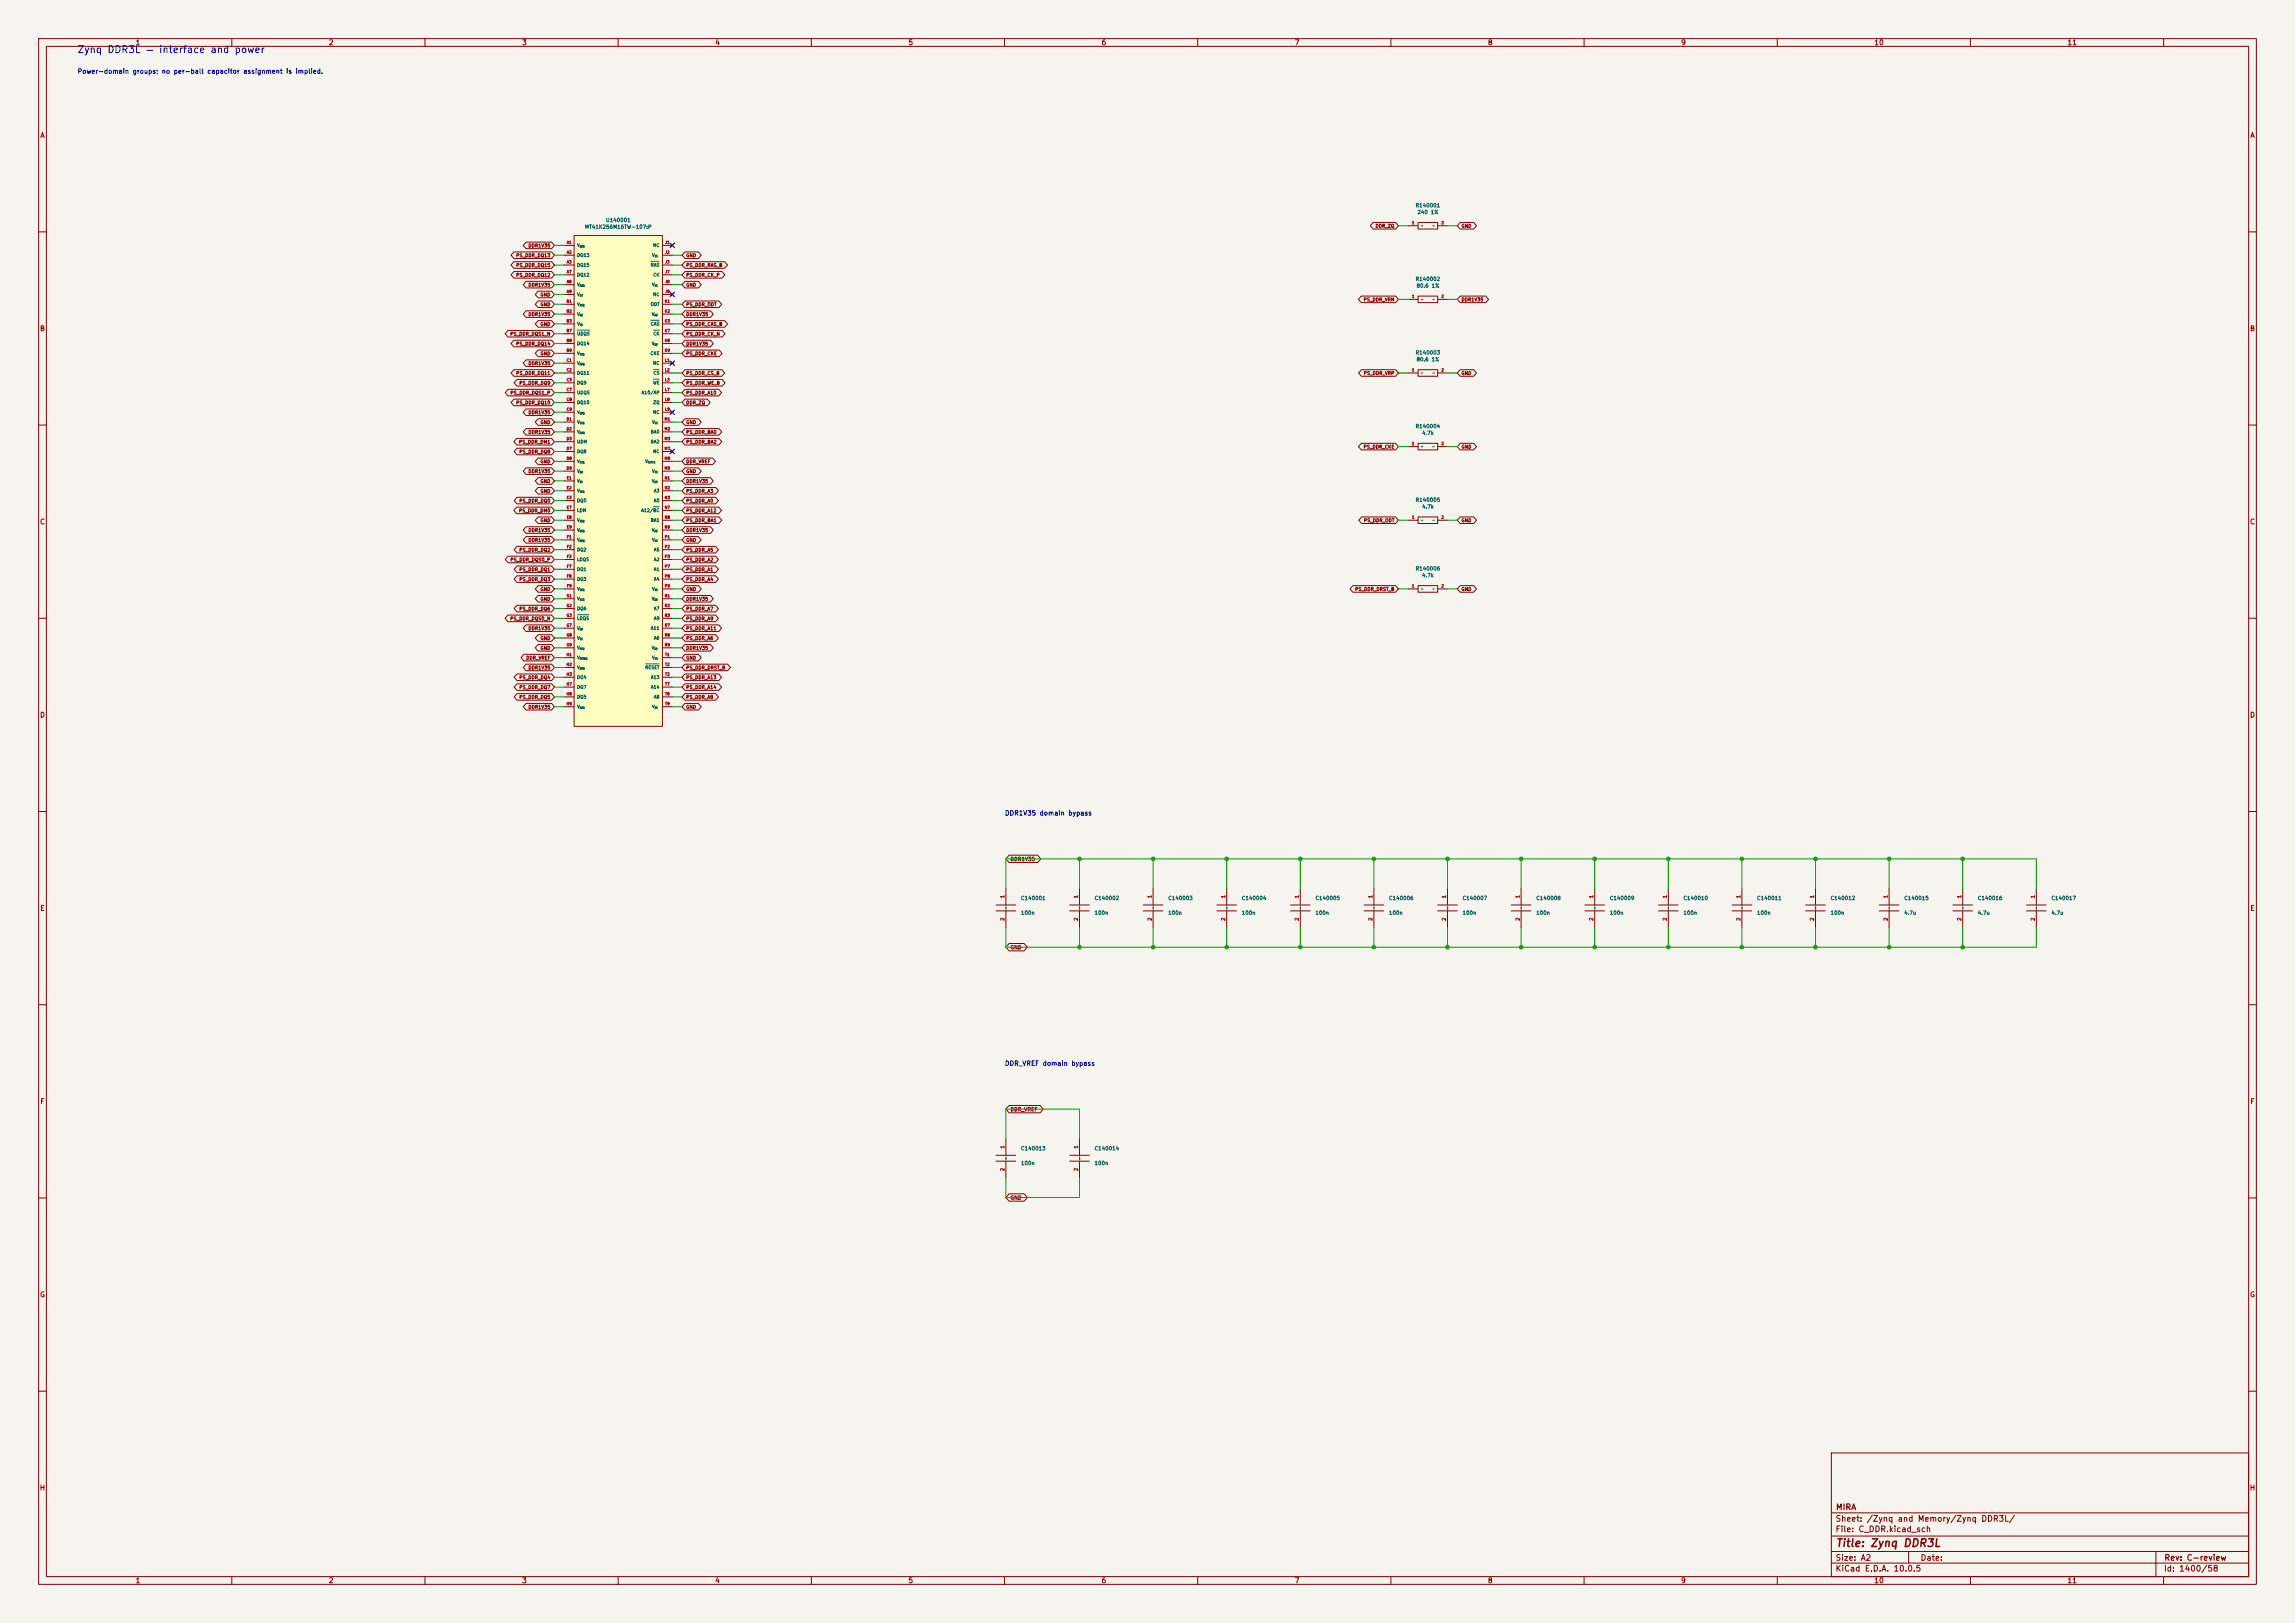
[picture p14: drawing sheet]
<svg xmlns="http://www.w3.org/2000/svg" width="594mm" height="420mm" viewBox="0 0 594 420" stroke-linecap="round" stroke-linejoin="round" font-family="sans-serif">
<defs><g id="words">
<text font-size="2" fill="#840000" x="475" y="400.8">Title: Zynq DDR3L</text>
<text font-size="1.8" fill="#0000c2" x="19.9" y="14.2">Zynq DDR3L — interface and power</text>
<g font-size="1.5" fill="#840000">
<text x="475" y="394.1">Sheet: /Zynq and Memory/Zynq DDR3L/</text>
<text x="475.1" y="391.1">MIRA</text>
<text x="475" y="396.8">File: C_DDR.kicad_sch</text>
<text x="475" y="407">KiCad E.D.A. 10.0.5</text>
<text x="475" y="404.2">Size: A2</text>
<text x="497" y="404.2">Date:</text>
<text x="560" y="407">Id: 1400/58</text>
<text x="560.1" y="404.2">Rev: C-review</text>
</g>
<g font-size="1.3" fill="#840000">
<text x="35" y="12">1</text>
<text x="85" y="12">2</text>
<text x="135" y="12">3</text>
<text x="185" y="12">4</text>
<text x="235" y="12">5</text>
<text x="285" y="12">6</text>
<text x="335" y="12">7</text>
<text x="385" y="12">8</text>
<text x="435" y="12">9</text>
<text x="485" y="12">10</text>
<text x="535" y="12">11</text>
<text x="10.3" y="36">A</text>
<text x="582.3" y="36">A</text>
<text x="10.2" y="86">B</text>
<text x="582.2" y="86">B</text>
<text x="10.2" y="136">C</text>
<text x="582.2" y="136">C</text>
<text x="10.2" y="186">D</text>
<text x="582.2" y="186">D</text>
<text x="10.3" y="236">E</text>
<text x="582.3" y="236">E</text>
<text x="10.3" y="286">F</text>
<text x="582.3" y="286">F</text>
<text x="10.2" y="336">G</text>
<text x="582.2" y="336">G</text>
<text x="10.2" y="386">H</text>
<text x="582.2" y="386">H</text>
<text x="35" y="410">1</text>
<text x="85" y="410">2</text>
<text x="135" y="410">3</text>
<text x="185" y="410">4</text>
<text x="235" y="410">5</text>
<text x="285" y="410">6</text>
<text x="335" y="410">7</text>
<text x="385" y="410">8</text>
<text x="435" y="410">9</text>
<text x="485" y="410">10</text>
<text x="535" y="410">11</text>
</g>
<g font-size="1.2" fill="#0000c2">
<text x="20" y="19.4">Power-domain groups; no per-ball capacitor assignment is implied.</text>
<text x="260" y="211.3">DDR1V35 domain bypass</text>
<text x="260" y="276.1">DDR_VREF domain bypass</text>
</g>
<g font-size="1" fill="#006464">
<text x="366.3" y="53.9">R140001</text>
<text x="151.3" y="59.4">MT41K256M16TW-107:P</text>
<text x="156.7" y="57.7">U140001</text>
<text x="366.8" y="55.6">240 1%</text>
<text x="366.3" y="72.9">R140002</text>
<text x="366.5" y="74.7">80.6 1%</text>
<text x="366.3" y="92">R140003</text>
<text x="366.5" y="93.7">80.6 1%</text>
<text x="366.3" y="111">R140004</text>
<text x="368" y="112.8">4.7k</text>
<text x="366.3" y="130.1">R140005</text>
<text x="368" y="131.8">4.7k</text>
<text x="366.3" y="147.8">R140006</text>
<text x="368" y="149.6">4.7k</text>
<text x="264.1" y="233.1">C140001</text>
<text x="283.2" y="233.1">C140002</text>
<text x="302.2" y="233.1">C140003</text>
<text x="321.3" y="233.1">C140004</text>
<text x="340.3" y="233.1">C140005</text>
<text x="359.4" y="233.1">C140006</text>
<text x="378.4" y="233.1">C140007</text>
<text x="397.5" y="233.1">C140008</text>
<text x="416.5" y="233.1">C140009</text>
<text x="435.6" y="233.1">C140010</text>
<text x="454.6" y="233.1">C140011</text>
<text x="473.7" y="233.1">C140012</text>
<text x="492.7" y="233.1">C140015</text>
<text x="511.8" y="233.1">C140016</text>
<text x="530.8" y="233.1">C140017</text>
<text x="264.1" y="236.9">100n</text>
<text x="283.2" y="236.9">100n</text>
<text x="302.2" y="236.9">100n</text>
<text x="321.3" y="236.9">100n</text>
<text x="340.3" y="236.9">100n</text>
<text x="359.4" y="236.9">100n</text>
<text x="378.4" y="236.9">100n</text>
<text x="397.5" y="236.9">100n</text>
<text x="416.5" y="236.9">100n</text>
<text x="435.6" y="236.9">100n</text>
<text x="454.6" y="236.9">100n</text>
<text x="473.7" y="236.9">100n</text>
<text x="492.7" y="236.9">4.7u</text>
<text x="511.8" y="236.9">4.7u</text>
<text x="530.8" y="236.9">4.7u</text>
<text x="264.1" y="297.9">C140013</text>
<text x="283.2" y="297.9">C140014</text>
<text x="264.1" y="301.7">100n</text>
<text x="283.2" y="301.7">100n</text>
</g>
<g font-size="1" fill="#840000">
<text x="261.4" y="223">DDR1V35</text>
<text x="261.4" y="245.9">GND</text>
<text x="261.4" y="287.8">DDR_VREF</text>
<text x="261.4" y="310.7">GND</text>
</g>
<g font-size=".9" fill="#840000">
<text x="355.9" y="59.1">DDR_ZQ</text>
<text x="378.2" y="59.1">GND</text>
<text x="136.7" y="64.2">DDR1V35</text>
<text x="133.5" y="66.7">PS_DDR_DQ13</text>
<text x="133.5" y="69.3">PS_DDR_DQ15</text>
<text x="133.5" y="71.8">PS_DDR_DQ12</text>
<text x="177.5" y="66.7">GND</text>
<text x="177.5" y="71.8">PS_DDR_CK_P</text>
<text x="177.5" y="69.3">PS_DDR_RAS_B</text>
<text x="136.7" y="74.4">DDR1V35</text>
<text x="139.8" y="76.9">GND</text>
<text x="177.5" y="74.4">GND</text>
<text x="136.7" y="82">DDR1V35</text>
<text x="139.8" y="79.4">GND</text>
<text x="177.5" y="82">DDR1V35</text>
<text x="177.5" y="79.4">PS_DDR_ODT</text>
<text x="352.8" y="78.2">PS_DDR_VRN</text>
<text x="378.2" y="78.2">DDR1V35</text>
<text x="132" y="87.1">PS_DDR_DQS1_N</text>
<text x="133.5" y="89.6">PS_DDR_DQ14</text>
<text x="139.8" y="84.5">GND</text>
<text x="177.5" y="87.1">PS_DDR_CK_N</text>
<text x="177.5" y="84.5">PS_DDR_CAS_B</text>
<text x="177.5" y="89.6">DDR1V35</text>
<text x="136.7" y="94.7">DDR1V35</text>
<text x="139.8" y="92.1">GND</text>
<text x="177.5" y="92.1">PS_DDR_CKE</text>
<text x="133.5" y="97.2">PS_DDR_DQ11</text>
<text x="134.3" y="99.8">PS_DDR_DQ9</text>
<text x="177.5" y="99.8">PS_DDR_WE_B</text>
<text x="177.5" y="97.2">PS_DDR_CS_B</text>
<text x="352.9" y="97.2">PS_DDR_VRP</text>
<text x="378.2" y="97.2">GND</text>
<text x="132" y="102.3">PS_DDR_DQS1_P</text>
<text x="133.5" y="104.8">PS_DDR_DQ10</text>
<text x="136.7" y="107.4">DDR1V35</text>
<text x="177.5" y="102.3">PS_DDR_A10</text>
<text x="177.5" y="104.8">DDR_ZQ</text>
<text x="136.7" y="112.5">DDR1V35</text>
<text x="139.8" y="109.9">GND</text>
<text x="177.5" y="109.9">GND</text>
<text x="177.5" y="112.5">PS_DDR_BA0</text>
<text x="134.2" y="115">PS_DDR_DM1</text>
<text x="134.3" y="117.5">PS_DDR_DQ8</text>
<text x="177.5" y="115">PS_DDR_BA2</text>
<text x="352.8" y="116.3">PS_DDR_CKE</text>
<text x="378.2" y="116.3">GND</text>
<text x="136.7" y="122.6">DDR1V35</text>
<text x="139.8" y="120.1">GND</text>
<text x="139.8" y="125.2">GND</text>
<text x="177.5" y="125.2">DDR1V35</text>
<text x="177.5" y="122.6">GND</text>
<text x="177.5" y="120.1">DDR_VREF</text>
<text x="134.3" y="130.2">PS_DDR_DQ0</text>
<text x="139.8" y="127.7">GND</text>
<text x="177.5" y="130.2">PS_DDR_A0</text>
<text x="177.5" y="127.7">PS_DDR_A3</text>
<text x="134.2" y="132.8">PS_DDR_DM0</text>
<text x="136.7" y="137.9">DDR1V35</text>
<text x="139.8" y="135.3">GND</text>
<text x="177.5" y="132.8">PS_DDR_A12</text>
<text x="177.5" y="135.3">PS_DDR_BA1</text>
<text x="177.5" y="137.9">DDR1V35</text>
<text x="352.9" y="135.3">PS_DDR_ODT</text>
<text x="378.2" y="135.3">GND</text>
<text x="134.3" y="142.9">PS_DDR_DQ2</text>
<text x="136.7" y="140.4">DDR1V35</text>
<text x="177.5" y="140.4">GND</text>
<text x="177.5" y="142.9">PS_DDR_A5</text>
<text x="132" y="145.5">PS_DDR_DQS0_P</text>
<text x="134.3" y="148">PS_DDR_DQ1</text>
<text x="177.5" y="145.5">PS_DDR_A2</text>
<text x="177.5" y="148">PS_DDR_A1</text>
<text x="134.3" y="150.6">PS_DDR_DQ3</text>
<text x="139.8" y="155.6">GND</text>
<text x="139.8" y="153.1">GND</text>
<text x="177.5" y="150.6">PS_DDR_A4</text>
<text x="177.5" y="153.1">GND</text>
<text x="177.5" y="155.6">DDR1V35</text>
<text x="350.6" y="153.1">PS_DDR_DRST_B</text>
<text x="378.2" y="153.1">GND</text>
<text x="132" y="160.7">PS_DDR_DQS0_N</text>
<text x="134.3" y="158.2">PS_DDR_DQ6</text>
<text x="177.5" y="158.2">PS_DDR_A7</text>
<text x="177.5" y="160.7">PS_DDR_A9</text>
<text x="136.7" y="163.3">DDR1V35</text>
<text x="139.8" y="165.8">GND</text>
<text x="177.5" y="163.3">PS_DDR_A11</text>
<text x="177.5" y="165.8">PS_DDR_A6</text>
<text x="136.1" y="170.9">DDR_VREF</text>
<text x="136.7" y="173.4">DDR1V35</text>
<text x="139.8" y="168.3">GND</text>
<text x="177.5" y="168.3">DDR1V35</text>
<text x="177.5" y="170.9">GND</text>
<text x="177.5" y="173.4">PS_DDR_DRST_B</text>
<text x="134.3" y="178.5">PS_DDR_DQ7</text>
<text x="134.3" y="176">PS_DDR_DQ4</text>
<text x="177.5" y="176">PS_DDR_A13</text>
<text x="177.5" y="178.5">PS_DDR_A14</text>
<text x="134.3" y="181">PS_DDR_DQ5</text>
<text x="136.7" y="183.6">DDR1V35</text>
<text x="177.5" y="181">PS_DDR_A8</text>
<text x="177.5" y="183.6">GND</text>
</g>
<g font-size=".9" fill="#a90000">
<text x="260.1" y="232.5" transform="rotate(-90 260.1 232.5)">1</text>
<text x="279.2" y="232.5" transform="rotate(-90 279.2 232.5)">1</text>
<text x="298.2" y="232.5" transform="rotate(-90 298.2 232.5)">1</text>
<text x="317.3" y="232.5" transform="rotate(-90 317.3 232.5)">1</text>
<text x="336.3" y="232.5" transform="rotate(-90 336.3 232.5)">1</text>
<text x="355.4" y="232.5" transform="rotate(-90 355.4 232.5)">1</text>
<text x="374.4" y="232.5" transform="rotate(-90 374.4 232.5)">1</text>
<text x="393.5" y="232.5" transform="rotate(-90 393.5 232.5)">1</text>
<text x="412.5" y="232.5" transform="rotate(-90 412.5 232.5)">1</text>
<text x="431.6" y="232.5" transform="rotate(-90 431.6 232.5)">1</text>
<text x="450.6" y="232.5" transform="rotate(-90 450.6 232.5)">1</text>
<text x="469.7" y="232.5" transform="rotate(-90 469.7 232.5)">1</text>
<text x="488.7" y="232.5" transform="rotate(-90 488.7 232.5)">1</text>
<text x="507.8" y="232.5" transform="rotate(-90 507.8 232.5)">1</text>
<text x="526.8" y="232.5" transform="rotate(-90 526.8 232.5)">1</text>
<text x="260.1" y="238.4" transform="rotate(-90 260.1 238.4)">2</text>
<text x="279.2" y="238.4" transform="rotate(-90 279.2 238.4)">2</text>
<text x="298.2" y="238.4" transform="rotate(-90 298.2 238.4)">2</text>
<text x="317.3" y="238.4" transform="rotate(-90 317.3 238.4)">2</text>
<text x="336.3" y="238.4" transform="rotate(-90 336.3 238.4)">2</text>
<text x="355.4" y="238.4" transform="rotate(-90 355.4 238.4)">2</text>
<text x="374.4" y="238.4" transform="rotate(-90 374.4 238.4)">2</text>
<text x="393.5" y="238.4" transform="rotate(-90 393.5 238.4)">2</text>
<text x="412.5" y="238.4" transform="rotate(-90 412.5 238.4)">2</text>
<text x="431.6" y="238.4" transform="rotate(-90 431.6 238.4)">2</text>
<text x="450.6" y="238.4" transform="rotate(-90 450.6 238.4)">2</text>
<text x="469.7" y="238.4" transform="rotate(-90 469.7 238.4)">2</text>
<text x="488.7" y="238.4" transform="rotate(-90 488.7 238.4)">2</text>
<text x="507.8" y="238.4" transform="rotate(-90 507.8 238.4)">2</text>
<text x="526.8" y="238.4" transform="rotate(-90 526.8 238.4)">2</text>
<text x="260.1" y="297.3" transform="rotate(-90 260.1 297.3)">1</text>
<text x="279.2" y="297.3" transform="rotate(-90 279.2 297.3)">1</text>
<text x="260.1" y="303.2" transform="rotate(-90 260.1 303.2)">2</text>
<text x="279.2" y="303.2" transform="rotate(-90 279.2 303.2)">2</text>
</g>
<g font-size=".9" fill="#006464">
<text x="261" y="235.5" transform="rotate(-90 261 235.5)">~</text>
<text x="280.1" y="235.5" transform="rotate(-90 280.1 235.5)">~</text>
<text x="299.1" y="235.5" transform="rotate(-90 299.1 235.5)">~</text>
<text x="318.2" y="235.5" transform="rotate(-90 318.2 235.5)">~</text>
<text x="337.2" y="235.5" transform="rotate(-90 337.2 235.5)">~</text>
<text x="356.3" y="235.5" transform="rotate(-90 356.3 235.5)">~</text>
<text x="375.3" y="235.5" transform="rotate(-90 375.3 235.5)">~</text>
<text x="394.4" y="235.5" transform="rotate(-90 394.4 235.5)">~</text>
<text x="413.4" y="235.5" transform="rotate(-90 413.4 235.5)">~</text>
<text x="432.5" y="235.5" transform="rotate(-90 432.5 235.5)">~</text>
<text x="451.5" y="235.5" transform="rotate(-90 451.5 235.5)">~</text>
<text x="470.6" y="235.5" transform="rotate(-90 470.6 235.5)">~</text>
<text x="489.6" y="235.5" transform="rotate(-90 489.6 235.5)">~</text>
<text x="508.7" y="235.5" transform="rotate(-90 508.7 235.5)">~</text>
<text x="527.7" y="235.5" transform="rotate(-90 527.7 235.5)">~</text>
<text x="261" y="300.3" transform="rotate(-90 261 300.3)">~</text>
<text x="280.1" y="300.3" transform="rotate(-90 280.1 300.3)">~</text>
</g>
<g font-size=".8" fill="#006464">
<text x="367.7" y="59">~</text>
<text x="370.7" y="59">~</text>
<text x="149.3" y="64.1">V</text>
<text x="168.9" y="64.1">NC</text>
<text x="149.3" y="66.7">DQ13</text>
<text x="149.3" y="69.2">DQ15</text>
<text x="149.3" y="71.7">DQ12</text>
<text x="168.3" y="69.2">RAS</text>
<text x="168.7" y="66.7">V</text>
<text x="169" y="71.7">CK</text>
<text x="149.3" y="74.3">V</text>
<text x="149.3" y="76.8">V</text>
<text x="168.7" y="74.3">V</text>
<text x="168.9" y="76.8">NC</text>
<text x="149.3" y="79.4">V</text>
<text x="149.3" y="81.9">V</text>
<text x="168.3" y="79.4">ODT</text>
<text x="168.6" y="81.9">V</text>
<text x="367.7" y="78.1">~</text>
<text x="370.7" y="78.1">~</text>
<text x="149.3" y="84.4">V</text>
<text x="149.3" y="87">UDQS</text>
<text x="149.3" y="89.5">DQ14</text>
<text x="168.3" y="84.4">CAS</text>
<text x="168.6" y="89.5">V</text>
<text x="169" y="87">CK</text>
<text x="149.3" y="92.1">V</text>
<text x="149.3" y="94.6">V</text>
<text x="168.2" y="92.1">CKE</text>
<text x="168.9" y="94.6">NC</text>
<text x="149.3" y="97.1">DQ11</text>
<text x="149.3" y="99.7">DQ9</text>
<text x="168.9" y="99.7">WE</text>
<text x="169" y="97.1">CS</text>
<text x="367.7" y="97.1">~</text>
<text x="370.7" y="97.1">~</text>
<text x="149.3" y="102.2">UDQS</text>
<text x="149.3" y="104.8">DQ10</text>
<text x="149.3" y="107.3">V</text>
<text x="166" y="102.2">A10/AP</text>
<text x="168.9" y="107.3">NC</text>
<text x="169" y="104.8">ZQ</text>
<text x="149.3" y="109.8">V</text>
<text x="149.3" y="112.4">V</text>
<text x="168.3" y="112.4">BA0</text>
<text x="168.7" y="109.8">V</text>
<text x="149.3" y="114.9">UDM</text>
<text x="149.3" y="117.5">DQ8</text>
<text x="149.3" y="120">V</text>
<text x="166.9" y="120">V</text>
<text x="168.3" y="114.9">BA2</text>
<text x="168.9" y="117.5">NC</text>
<text x="367.7" y="116.2">~</text>
<text x="370.7" y="116.2">~</text>
<text x="149.3" y="122.5">V</text>
<text x="149.3" y="125.1">V</text>
<text x="168.6" y="125.1">V</text>
<text x="168.7" y="122.5">V</text>
<text x="149.3" y="127.6">V</text>
<text x="149.3" y="130.2">DQ0</text>
<text x="169.1" y="127.6">A3</text>
<text x="169.1" y="130.2">A0</text>
<text x="149.3" y="132.7">LDM</text>
<text x="149.3" y="135.2">V</text>
<text x="149.3" y="137.8">V</text>
<text x="165.9" y="132.7">A12/BC</text>
<text x="168.3" y="135.2">BA1</text>
<text x="168.6" y="137.8">V</text>
<text x="367.7" y="135.2">~</text>
<text x="370.7" y="135.2">~</text>
<text x="149.3" y="140.3">V</text>
<text x="149.3" y="142.9">DQ2</text>
<text x="168.7" y="140.3">V</text>
<text x="169.1" y="142.9">A5</text>
<text x="149.3" y="145.4">LDQS</text>
<text x="149.3" y="147.9">DQ1</text>
<text x="169.1" y="145.4">A2</text>
<text x="169.1" y="147.9">A1</text>
<text x="149.3" y="150.5">DQ3</text>
<text x="149.3" y="153">V</text>
<text x="149.3" y="155.6">V</text>
<text x="168.6" y="155.6">V</text>
<text x="168.7" y="153">V</text>
<text x="169.1" y="150.5">A4</text>
<text x="367.7" y="153">~</text>
<text x="370.7" y="153">~</text>
<text x="149.3" y="158.1">DQ6</text>
<text x="149.3" y="160.6">LDQS</text>
<text x="169.1" y="158.1">A7</text>
<text x="169.1" y="160.6">A9</text>
<text x="149.3" y="163.2">V</text>
<text x="149.3" y="165.7">V</text>
<text x="168.4" y="163.2">A11</text>
<text x="169.1" y="165.7">A6</text>
<text x="149.3" y="168.3">V</text>
<text x="149.3" y="170.8">V</text>
<text x="149.3" y="173.3">V</text>
<text x="166.9" y="173.3">RESET</text>
<text x="168.6" y="168.3">V</text>
<text x="168.7" y="170.8">V</text>
<text x="149.3" y="175.9">DQ4</text>
<text x="149.3" y="178.4">DQ7</text>
<text x="168.4" y="175.9">A13</text>
<text x="168.4" y="178.4">A14</text>
<text x="149.3" y="181">DQ5</text>
<text x="149.3" y="183.5">V</text>
<text x="168.7" y="183.5">V</text>
<text x="169.1" y="181">A8</text>
</g>
<g font-size=".7" fill="#a90000">
<text x="365.4" y="58.2">1</text>
<text x="373" y="58.2">2</text>
<text x="146.6" y="63.3">A1</text>
<text x="146.6" y="65.8">A2</text>
<text x="172" y="63.3">J1</text>
<text x="172" y="65.8">J2</text>
<text x="146.6" y="68.3">A3</text>
<text x="146.6" y="70.9">A7</text>
<text x="172" y="68.3">J3</text>
<text x="172" y="70.9">J7</text>
<text x="146.6" y="73.4">A8</text>
<text x="146.6" y="76">A9</text>
<text x="172" y="73.4">J8</text>
<text x="172" y="76">J9</text>
<text x="365.4" y="77.2">1</text>
<text x="373" y="77.2">2</text>
<text x="146.6" y="78.5">B1</text>
<text x="146.6" y="81">B2</text>
<text x="146.6" y="83.6">B3</text>
<text x="172" y="78.5">K1</text>
<text x="172" y="81">K2</text>
<text x="172" y="83.6">K3</text>
<text x="146.6" y="86.1">B7</text>
<text x="146.6" y="88.7">B8</text>
<text x="172" y="86.1">K7</text>
<text x="172" y="88.7">K8</text>
<text x="146.6" y="91.2">B9</text>
<text x="146.6" y="93.7">C1</text>
<text x="172" y="91.2">K9</text>
<text x="172" y="93.7">L1</text>
<text x="146.6" y="96.3">C2</text>
<text x="146.6" y="98.8">C3</text>
<text x="146.6" y="101.4">C7</text>
<text x="172" y="96.3">L2</text>
<text x="172" y="98.8">L3</text>
<text x="172" y="101.4">L7</text>
<text x="365.4" y="96.3">1</text>
<text x="373" y="96.3">2</text>
<text x="146.6" y="103.9">C8</text>
<text x="146.6" y="106.4">C9</text>
<text x="172" y="103.9">L8</text>
<text x="172" y="106.4">L9</text>
<text x="146.6" y="109">D1</text>
<text x="146.6" y="111.5">D2</text>
<text x="171.9" y="109">M1</text>
<text x="171.9" y="111.5">M2</text>
<text x="146.6" y="114.1">D3</text>
<text x="146.6" y="116.6">D7</text>
<text x="146.6" y="119.1">D8</text>
<text x="171.9" y="114.1">M3</text>
<text x="171.9" y="116.6">M7</text>
<text x="171.9" y="119.1">M8</text>
<text x="365.4" y="115.3">1</text>
<text x="373" y="115.3">2</text>
<text x="146.6" y="121.7">D9</text>
<text x="146.6" y="124.2">E1</text>
<text x="171.9" y="121.7">M9</text>
<text x="172" y="124.2">N1</text>
<text x="146.6" y="126.8">E2</text>
<text x="146.6" y="129.3">E3</text>
<text x="146.6" y="131.8">E7</text>
<text x="172" y="126.8">N2</text>
<text x="172" y="129.3">N3</text>
<text x="172" y="131.8">N7</text>
<text x="146.6" y="134.4">E8</text>
<text x="146.6" y="136.9">E9</text>
<text x="172" y="134.4">N8</text>
<text x="172" y="136.9">N9</text>
<text x="365.4" y="134.4">1</text>
<text x="373" y="134.4">2</text>
<text x="146.6" y="139.5">F1</text>
<text x="146.6" y="142">F2</text>
<text x="172" y="139.5">P1</text>
<text x="172" y="142">P2</text>
<text x="146.6" y="144.5">F3</text>
<text x="146.6" y="147.1">F7</text>
<text x="146.6" y="149.6">F8</text>
<text x="172" y="144.5">P3</text>
<text x="172" y="147.1">P7</text>
<text x="172" y="149.6">P8</text>
<text x="146.6" y="154.7">G1</text>
<text x="146.6" y="152.2">F9</text>
<text x="172" y="152.2">P9</text>
<text x="172" y="154.7">R1</text>
<text x="365.4" y="152.2">1</text>
<text x="373" y="152.2">2</text>
<text x="146.6" y="157.2">G2</text>
<text x="146.6" y="159.8">G3</text>
<text x="172" y="157.2">R2</text>
<text x="172" y="159.8">R3</text>
<text x="146.6" y="162.3">G7</text>
<text x="146.6" y="164.9">G8</text>
<text x="146.6" y="167.4">G9</text>
<text x="172" y="162.3">R7</text>
<text x="172" y="164.9">R8</text>
<text x="172" y="167.4">R9</text>
<text x="146.6" y="169.9">H1</text>
<text x="146.6" y="172.5">H2</text>
<text x="172" y="169.9">T1</text>
<text x="172" y="172.5">T2</text>
<text x="146.6" y="175">H3</text>
<text x="146.6" y="177.6">H7</text>
<text x="172" y="175">T3</text>
<text x="172" y="177.6">T7</text>
<text x="146.6" y="180.1">H8</text>
<text x="146.6" y="182.6">H9</text>
<text x="172" y="180.1">T8</text>
<text x="172" y="182.6">T9</text>
</g>
<g font-size=".5" fill="#006464">
<text x="150" y="64.1">DDQ</text>
<text x="169.4" y="66.7">SS</text>
<text x="150" y="74.3">DDQ</text>
<text x="150" y="76.8">SS</text>
<text x="169.4" y="74.3">SS</text>
<text x="150" y="79.4">SSQ</text>
<text x="150" y="81.9">DD</text>
<text x="169.3" y="81.9">DD</text>
<text x="150" y="84.4">SS</text>
<text x="169.3" y="89.5">DD</text>
<text x="150" y="92.1">SSQ</text>
<text x="150" y="94.6">DDQ</text>
<text x="150" y="107.3">DDQ</text>
<text x="150" y="109.8">SSQ</text>
<text x="150" y="112.4">DDQ</text>
<text x="169.4" y="109.8">SS</text>
<text x="150" y="120">SSQ</text>
<text x="150" y="122.5">DD</text>
<text x="150" y="125.1">SS</text>
<text x="167.6" y="120">REFCA</text>
<text x="169.3" y="125.1">DD</text>
<text x="169.4" y="122.5">SS</text>
<text x="150" y="127.6">SSQ</text>
<text x="150" y="135.2">SSQ</text>
<text x="150" y="137.8">DDQ</text>
<text x="169.3" y="137.8">DD</text>
<text x="150" y="140.3">DDQ</text>
<text x="169.4" y="140.3">SS</text>
<text x="150" y="153">SSQ</text>
<text x="150" y="155.6">SSQ</text>
<text x="169.3" y="155.6">DD</text>
<text x="169.4" y="153">SS</text>
<text x="150" y="163.2">DD</text>
<text x="150" y="165.7">SS</text>
<text x="150" y="168.3">SSQ</text>
<text x="150" y="170.8">REFDQ</text>
<text x="150" y="173.3">DDQ</text>
<text x="169.3" y="168.3">DD</text>
<text x="169.4" y="170.8">SS</text>
<text x="150" y="183.5">DDQ</text>
<text x="169.4" y="183.5">SS</text>
</g>
</g></defs>
<path d="M0 0h594v420h-594z" fill="#f5f4ef" stroke="#f5f4ef" stroke-width=".26"/>
<g fill="none" stroke="#840000" stroke-width=".26">
<path d="M10 10h574v400h-574zM12 12h570v396h-570zM60 10v2M110 10v2M160 10v2M210 10v2M260 10v2M310 10v2M360 10v2M410 10v2M460 10v2M510 10v2"/>
<path d="M560 10v2M10 60h2M364.5 77.5h2.5M367 76.6h5.1v1.7h-5.1zM372.1 77.5h2.5M582 60h2M364.5 96.5h2.5M367 95.7h5.1v1.7h-5.1zM372.1 96.5h2.5M10 110h2M582 110h2M10 160h2"/>
<path d="M582 160h2M10 210h2M582 210h2M295.9 234.2h5.1M295.9 235.7h5.1M298.4 229.9v4.3M298.4 235.7v4.3M353.1 234.2h5M353.1 235.7h5M355.6 229.9v4.3M355.6 235.7v4.3M372.1 234.2h5.1"/>
<path d="M372.1 235.7h5.1M374.6 229.9v4.3M374.6 235.7v4.3M391.2 234.2h5M391.2 235.7h5M393.7 229.9v4.3M393.7 235.7v4.3M429.3 234.2h5M429.3 235.7h5M431.8 229.9v4.3M431.8 235.7v4.3M467.4 234.2h5"/>
<path d="M467.4 235.7h5M469.9 229.9v4.3M469.9 235.7v4.3M524.5 234.2h5.1M524.5 235.7h5.1M527 229.9v4.3M527 235.7v4.3M10 260h2M582 260h2M10 310h2M582 310h2M10 360h2"/>
<path d="M474 376h108v32h-108zM582 360h2M474 397.5h108M474 391.5h108M60 408v2M110 408v2M160 408v2M210 408v2M260 408v2M310 408v2M360 408v2M410 408v2"/>
<path d="M460 408v2M474 404.5h108M474 401.5h108M494 401.5v3M510 408v2M558 401.5v6.5M560 408v2"/>
</g>
<path d="M148.6 61h22.8v127h-22.8z" fill="#ffffc2"/>
<g fill="none" stroke="#840000" stroke-width=".26">
<path d="M355.4 57.6h5.8l.7 .8-.7 .9h-5.8l-.7-.9zM364.5 58.4h2.5M367 57.6h5.1v1.7h-5.1zM372.1 58.4h2.5M377.9 57.6h3.5l.8 .8-.8 .9h-3.5l-.7-.9zM133 65.2h9.8l.7 .8-.7 .9h-9.8l-.7-.9zM133 67.7h9.8l.7 .9-.7 .8h-9.8l-.7-.8zM133 70.3h9.8l.7 .8-.7 .9h-9.8l-.7-.9zM136.2 72.8h6.6l.7 .9-.7 .8h-6.6l-.8-.8zM136.2 62.6h6.6l.7 .9-.7 .9h-6.6l-.8-.9zM139.3 75.3h3.5l.7 .9-.7 .9h-3.5l-.8-.9zM139.3 77.9h3.5l.7 .8-.7 .9h-3.5l-.8-.9z"/>
<path d="M146 63.5h2.6M146 66h2.6M146 68.6h2.6M146 71.1h2.6M146 73.7h2.6M146 76.2h2.6M146 78.7h2.6M148.6 61h22.8v127h-22.8zM171.4 63.5h2.6M171.4 66h2.6M171.4 68.6h2.6M171.4 71.1h2.6"/>
<path d="M171.4 73.7h2.6M171.4 76.2h2.6M171.4 78.7h2.6M173.6 63.1l.8 .8M173.6 75.8l.8 .8M174.4 63.1l-.8 .8M174.4 75.8l-.8 .8M177.3 65.2h3.5l.7 .8-.7 .9h-3.5l-.8-.9zM177.3 77.9h8.8l.7 .8-.7 .9h-8.8l-.8-.9zM177.3 72.8h3.5l.7 .9-.7 .8h-3.5l-.8-.8zM177.3 70.3h9.6l.7 .8-.7 .9h-9.6l-.8-.9zM177.3 67.7h10.3l.7 .9-.7 .8h-10.3l-.8-.8z"/>
<path d="M352.3 76.6h8.9l.7 .9-.7 .8h-8.9l-.7-.8zM377.9 76.6h6.6l.8 .9-.8 .8h-6.6l-.7-.8zM131.5 85.5h11.3l.7 .9-.7 .8h-11.3l-.8-.8zM133 88h9.8l.7 .9-.7 .9h-9.8l-.7-.9zM133 95.7h9.8l.7 .8-.7 .9h-9.8l-.7-.9zM133.8 98.2h9l.7 .9-.7 .8h-9l-.7-.8zM136.2 80.4h6.6l.7 .9-.7 .8h-6.6l-.8-.8zM136.2 93.1h6.6l.7 .9-.7 .8h-6.6l-.8-.8zM139.3 83h3.5l.7 .8-.7 .9h-3.5l-.8-.9zM139.3 90.6h3.5l.7 .8-.7 .9h-3.5l-.8-.9zM146 81.3h2.6M146 83.8h2.6"/>
<path d="M146 86.4h2.6M146 88.9h2.6M146 91.4h2.6M146 94h2.6M146 96.5h2.6M146 99.1h2.6M171.4 81.3h2.6M171.4 83.8h2.6M171.4 86.4h2.6M171.4 88.9h2.6M171.4 91.4h2.6M171.4 94h2.6"/>
<path d="M171.4 96.5h2.6M171.4 99.1h2.6M173.6 93.6l.8 .8M174.4 93.6l-.8 .8M177.3 98.2h9.6l.8 .9-.8 .8h-9.6l-.8-.8zM177.3 95.7h9.5l.8 .8-.8 .9h-9.5l-.8-.9zM177.3 80.4h6.6l.7 .9-.7 .8h-6.6l-.8-.8zM177.3 90.6h8.8l.8 .8-.8 .9h-8.8l-.8-.9zM177.3 85.5h9.6l.8 .9-.8 .8h-9.6l-.8-.8zM177.3 83h10.3l.7 .8-.7 .9h-10.3l-.8-.9zM177.3 88h6.6l.7 .9-.7 .9h-6.6l-.8-.9zM352.4 95.7h8.8l.7 .8-.7 .9h-8.8l-.8-.9z"/>
<path d="M377.9 95.7h3.5l.8 .8-.8 .9h-3.5l-.7-.9zM131.5 100.7h11.3l.7 .9-.7 .9h-11.3l-.7-.9zM133 103.3h9.8l.7 .8-.7 .9h-9.8l-.7-.9zM133.7 113.4h9.1l.7 .9-.7 .9h-9.1l-.7-.9zM133.8 116h9l.7 .8-.7 .9h-9l-.7-.9zM136.2 110.9h6.6l.7 .9-.7 .8h-6.6l-.8-.8zM136.2 105.8h6.6l.7 .9-.7 .8h-6.6l-.8-.8zM139.3 118.5h3.5l.7 .9-.7 .8h-3.5l-.8-.8zM139.3 108.4h3.5l.7 .8-.7 .9h-3.5l-.8-.9zM146 101.6h2.6M146 104.1h2.6M146 106.7h2.6"/>
<path d="M146 109.2h2.6M146 111.8h2.6M146 114.3h2.6M146 116.8h2.6M146 119.4h2.6M171.4 101.6h2.6M171.4 104.1h2.6M171.4 106.7h2.6M171.4 109.2h2.6M171.4 111.8h2.6M171.4 114.3h2.6M171.4 116.8h2.6"/>
<path d="M171.4 119.4h2.6M173.6 106.3l.8 .8M173.6 116.5l.8 .7M174.4 106.3l-.8 .8M174.4 116.5l-.8 .7M177.3 100.7h8.7l.8 .9-.8 .9h-8.7l-.8-.9zM177.3 118.5h7.1l.8 .9-.8 .8h-7.1l-.8-.8zM177.3 103.3h5.8l.7 .8-.7 .9h-5.8l-.8-.9zM177.3 113.4h8.8l.7 .9-.7 .9h-8.8l-.8-.9zM177.3 108.4h3.5l.7 .8-.7 .9h-3.5l-.8-.9zM177.3 110.9h8.8l.7 .9-.7 .8h-8.8l-.8-.8zM352.3 114.7h8.9l.7 .9-.7 .8h-8.9l-.7-.8z"/>
<path d="M364.5 115.6h2.5M367 114.7h5.1v1.7h-5.1zM372.1 115.6h2.5M377.9 114.7h3.5l.8 .9-.8 .8h-3.5l-.7-.8zM133.7 131.2h9.1l.7 .9-.7 .8h-9.1l-.7-.8zM133.8 128.7h9l.7 .8-.7 .9h-9l-.7-.9zM136.2 121.1h6.6l.7 .8-.7 .9h-6.6l-.8-.9zM136.2 138.8h6.6l.7 .9-.7 .9h-6.6l-.8-.9zM136.2 136.3h6.6l.7 .9-.7 .8h-6.6l-.8-.8zM139.3 123.6h3.5l.7 .9-.7 .8h-3.5l-.8-.8zM139.3 126.1h3.5l.7 .9-.7 .9h-3.5l-.8-.9zM139.3 133.8h3.5l.7 .8-.7 .9h-3.5l-.8-.9z"/>
<path d="M146 121.9h2.6M146 124.5h2.6M146 127h2.6M146 129.5h2.6M146 132.1h2.6M146 134.6h2.6M146 137.2h2.6M146 139.7h2.6M171.4 121.9h2.6M171.4 124.5h2.6M171.4 127h2.6M171.4 129.5h2.6"/>
<path d="M171.4 132.1h2.6M171.4 134.6h2.6M171.4 137.2h2.6M171.4 139.7h2.6M177.3 123.6h6.6l.7 .9-.7 .8h-6.6l-.8-.8zM177.3 128.7h7.9l.8 .8-.8 .9h-7.9l-.8-.9zM177.3 131.2h8.7l.8 .9-.8 .8h-8.7l-.8-.8zM177.3 133.8h8.8l.7 .8-.7 .9h-8.8l-.8-.9zM177.3 136.3h6.6l.7 .9-.7 .8h-6.6l-.8-.8zM177.3 138.8h3.5l.7 .9-.7 .9h-3.5l-.8-.9zM177.3 126.1h7.9l.8 .9-.8 .9h-7.9l-.8-.9zM177.3 121.1h3.5l.7 .8-.7 .9h-3.5l-.8-.9z"/>
<path d="M352.4 133.8h8.8l.7 .8-.7 .9h-8.8l-.7-.9zM364.5 134.6h2.5M367 133.8h5.1v1.7h-5.1zM372.1 134.6h2.5M377.9 133.8h3.5l.8 .8-.8 .9h-3.5l-.7-.9zM131.5 159.2h11.3l.7 .8-.7 .9h-11.3l-.8-.9zM131.5 143.9h11.3l.7 .9-.7 .8h-11.3l-.7-.8zM133.8 156.6h9l.7 .9-.7 .8h-9l-.7-.8zM133.8 149h9l.7 .9-.7 .8h-9l-.7-.8zM133.8 146.5h9l.7 .8-.7 .9h-9l-.7-.9zM133.8 141.4h9l.7 .8-.7 .9h-9l-.7-.9zM139.3 154.1h3.5l.7 .8-.7 .9h-3.5l-.8-.9z"/>
<path d="M139.3 151.5h3.5l.7 .9-.7 .9h-3.5l-.8-.9zM146 142.2h2.6M146 144.8h2.6M146 147.3h2.6M146 149.9h2.6M146 152.4h2.6M146 154.9h2.6M146 157.5h2.6M171.4 142.2h2.6M171.4 144.8h2.6M171.4 147.3h2.6M171.4 149.9h2.6"/>
<path d="M171.4 152.4h2.6M171.4 154.9h2.6M171.4 157.5h2.6M177.3 141.4h7.9l.8 .8-.8 .9h-7.9l-.8-.9zM177.3 143.9h7.9l.8 .9-.8 .8h-7.9l-.8-.8zM177.3 146.5h7.9l.8 .8-.8 .9h-7.9l-.8-.9zM177.3 149h7.9l.8 .9-.8 .8h-7.9l-.8-.8zM177.3 151.5h3.5l.7 .9-.7 .9h-3.5l-.8-.9zM177.3 154.1h6.6l.7 .8-.7 .9h-6.6l-.8-.9zM177.3 156.6h7.9l.8 .9-.8 .8h-7.9l-.8-.8zM177.3 159.2h7.9l.8 .8-.8 .9h-7.9l-.8-.9zM350.2 151.5h11l.7 .9-.7 .9h-11l-.8-.9z"/>
<path d="M364.5 152.4h2.5M367 151.5h5.1v1.7h-5.1zM372.1 152.4h2.5M377.9 151.5h3.5l.8 .9-.8 .9h-3.5l-.7-.9zM133.8 176.9h9l.7 .9-.7 .9h-9l-.7-.9zM133.8 174.4h9l.7 .9-.7 .8h-9l-.7-.8zM133.8 179.5h9l.7 .8-.7 .9h-9l-.7-.9zM135.6 169.3h7.2l.7 .9-.7 .8h-7.2l-.7-.8zM136.2 171.9h6.6l.7 .8-.7 .9h-6.6l-.8-.9zM136.2 161.7h6.6l.7 .9-.7 .8h-6.6l-.8-.8zM139.3 164.2h3.5l.7 .9-.7 .9h-3.5l-.8-.9zM139.3 166.8h3.5l.7 .8-.7 .9h-3.5l-.8-.9z"/>
<path d="M146 160h2.6M146 162.6h2.6M146 165.1h2.6M146 167.6h2.6M146 170.2h2.6M146 172.7h2.6M146 175.3h2.6M146 177.8h2.6M171.4 160h2.6M171.4 162.6h2.6M171.4 165.1h2.6M171.4 167.6h2.6"/>
<path d="M171.4 170.2h2.6M171.4 172.7h2.6M171.4 175.3h2.6M171.4 177.8h2.6M177.3 161.7h8.7l.8 .9-.8 .8h-8.7l-.8-.8zM177.3 164.2h7.9l.8 .9-.8 .9h-7.9l-.8-.9zM177.3 166.8h6.6l.7 .8-.7 .9h-6.6l-.8-.9zM177.3 169.3h3.5l.7 .9-.7 .8h-3.5l-.8-.8zM177.3 171.9h11l.8 .8-.8 .9h-11l-.8-.9zM177.3 174.4h8.7l.8 .9-.8 .8h-8.7l-.8-.8zM177.3 176.9h8.7l.8 .9-.8 .9h-8.7l-.8-.9zM177.3 179.5h7.9l.8 .8-.8 .9h-7.9l-.8-.9z"/>
<path d="M136.2 182h6.6l.7 .9-.7 .8h-6.6l-.8-.8zM146 180.3h2.6M146 182.9h2.6M171.4 180.3h2.6M171.4 182.9h2.6M177.3 182h3.5l.7 .9-.7 .8h-3.5l-.8-.8zM257.8 234.2h5.1M257.8 235.7h5.1M260.3 229.9v4.3M260.3 235.7v4.3M261.2 221.3h7.4l.8 1-.8 .9h-7.4l-.9-.9zM276.9 234.2h5"/>
<path d="M276.9 235.7h5M279.4 229.9v4.3M279.4 235.7v4.3M315 234.2h5M315 235.7h5M317.5 229.9v4.3M317.5 235.7v4.3M334 234.2h5.1M334 235.7h5.1M336.5 229.9v4.3M336.5 235.7v4.3M410.2 234.2h5.1"/>
<path d="M410.2 235.7h5.1M412.7 229.9v4.3M412.7 235.7v4.3M448.3 234.2h5.1M448.3 235.7h5.1M450.8 229.9v4.3M450.8 235.7v4.3M486.4 234.2h5.1M486.4 235.7h5.1M488.9 229.9v4.3M488.9 235.7v4.3M505.5 234.2h5"/>
<path d="M505.5 235.7h5M508 229.9v4.3M508 235.7v4.3M261.2 244.2h3.9l.8 .9-.8 1h-3.9l-.9-1zM257.8 299h5.1M260.3 294.6v4.4M261.2 286.1h8l.8 .9-.8 1h-8l-.9-1zM276.9 299h5M279.4 294.6v4.4M257.8 300.5h5.1M260.3 300.5v4.3M261.2 308.9h3.9l.8 1-.8 .9h-3.9l-.9-.9z"/>
<path d="M276.9 300.5h5M279.4 300.5v4.3"/>
</g>
<path d="M168.5 67.6h2.1M149.4 85.4h3.2M168.5 82.9h2.1M169.1 98.1h1.5M169.1 85.4h1.5M169.2 95.6h1.4M169.1 131.1h1.5M149.4 159.1h3M167.1 171.8h3.5" fill="none" stroke="#006464" stroke-width=".26"/>
<g fill="none" stroke="#009600" stroke-width=".26">
<path d="M361.9 58.4h2.6M374.6 58.4h2.6M143.5 78.7h2.5M143.5 71.1h2.5M143.5 66h2.5M143.5 68.6h2.5M143.5 73.7h2.5M143.5 76.2h2.5M143.5 63.5h2.5M174 78.7h2.5M174 71.1h2.5M174 66h2.5"/>
<path d="M174 68.6h2.5M174 73.7h2.5M361.9 77.5h2.6M374.6 77.5h2.6M143.5 96.5h2.5M143.5 81.3h2.5M143.5 83.8h2.5M143.5 86.4h2.5M143.5 88.9h2.5M143.5 91.4h2.5M143.5 99.1h2.5M143.5 94h2.5"/>
<path d="M174 96.5h2.5M174 81.3h2.5M174 83.8h2.5M174 86.4h2.5M174 88.9h2.5M174 91.4h2.5M174 99.1h2.5M361.9 96.5h2.6M374.6 96.5h2.6M143.5 101.6h2.5M143.5 109.2h2.5M143.5 119.4h2.5"/>
<path d="M143.5 104.1h2.5M143.5 106.7h2.5M143.5 111.8h2.5M143.5 114.3h2.5M143.5 116.8h2.5M174 101.6h2.5M174 109.2h2.5M174 119.4h2.5M174 104.1h2.5M174 111.8h2.5M174 114.3h2.5M361.9 115.6h2.6"/>
<path d="M374.6 115.6h2.6M143.5 134.6h2.5M143.5 139.7h2.5M143.5 124.5h2.5M143.5 129.5h2.5M143.5 121.9h2.5M143.5 132.1h2.5M143.5 137.2h2.5M143.5 127h2.5M174 134.6h2.5M174 139.7h2.5M174 124.5h2.5"/>
<path d="M174 129.5h2.5M174 121.9h2.5M174 132.1h2.5M174 137.2h2.5M174 127h2.5M361.9 134.6h2.6M374.6 134.6h2.6M143.5 152.4h2.5M143.5 142.2h2.5M143.5 144.8h2.5M143.5 147.3h2.5M143.5 149.9h2.5"/>
<path d="M143.5 154.9h2.5M143.5 157.5h2.5M174 152.4h2.5M174 142.2h2.5M174 144.8h2.5M174 147.3h2.5M174 149.9h2.5M174 154.9h2.5M174 157.5h2.5M361.9 152.4h2.6M374.6 152.4h2.6M143.5 177.8h2.5"/>
<path d="M143.5 160h2.5M143.5 162.6h2.5M143.5 165.1h2.5M143.5 167.6h2.5M143.5 170.2h2.5M143.5 172.7h2.5M143.5 175.3h2.5M174 177.8h2.5M174 160h2.5M174 162.6h2.5M174 165.1h2.5M174 167.6h2.5"/>
<path d="M174 170.2h2.5M174 172.7h2.5M174 175.3h2.5M143.5 180.3h2.5M143.5 182.9h2.5M174 180.3h2.5M174 182.9h2.5M260.3 229.9v-7.6h266.7v7.6M279.4 222.3v7.6M298.4 222.3v7.6M317.5 222.3v7.6M336.5 222.3v7.6"/>
<path d="M355.6 222.3v7.6M374.6 222.3v7.6M393.7 222.3v7.6M412.7 222.3v7.6M431.8 222.3v7.6M450.8 222.3v7.6M469.9 222.3v7.6M488.9 222.3v7.6M508 222.3v7.6M260.3 240v5.1h266.7v-5.1M279.4 240v5.1M298.4 240v5.1"/>
<path d="M317.5 240v5.1M336.5 240v5.1M355.6 240v5.1M374.6 240v5.1M393.7 240v5.1M412.7 240v5.1M431.8 240v5.1M450.8 240v5.1M469.9 240v5.1M488.9 240v5.1M508 240v5.1M260.3 294.6v-7.6h19.1v7.6"/>
<path d="M260.3 304.8v5.1h19.1v-5.1"/>
</g>
<path d="M173.4 62.9l1.2 1.2M173.4 75.6l1.2 1.2M174.6 62.9l-1.2 1.2M174.6 75.6l-1.2 1.2M173.4 93.4l1.2 1.2M174.6 93.4l-1.2 1.2M173.4 116.2l1.2 1.2M173.4 106.1l1.2 1.2M174.6 116.2l-1.2 1.2M174.6 106.1l-1.2 1.2" fill="none" stroke="#000084" stroke-width=".26"/>
<g fill="#009600" stroke="#009600" stroke-width=".26">
<circle cx="279.4" cy="245.1" r=".46"/>
<circle cx="279.4" cy="222.3" r=".46"/>
<circle cx="412.7" cy="245.1" r=".46"/>
<circle cx="412.7" cy="222.3" r=".46"/>
<circle cx="393.7" cy="245.1" r=".46"/>
<circle cx="393.7" cy="222.3" r=".46"/>
<circle cx="431.8" cy="245.1" r=".46"/>
<circle cx="431.8" cy="222.3" r=".46"/>
<circle cx="317.5" cy="245.1" r=".46"/>
<circle cx="317.5" cy="222.3" r=".46"/>
<circle cx="374.6" cy="245.1" r=".46"/>
<circle cx="374.6" cy="222.3" r=".46"/>
<circle cx="298.4" cy="222.3" r=".46"/>
<circle cx="298.4" cy="245.1" r=".46"/>
<circle cx="355.6" cy="245.1" r=".46"/>
<circle cx="336.5" cy="245.1" r=".46"/>
<circle cx="336.5" cy="222.3" r=".46"/>
<circle cx="355.6" cy="222.3" r=".46"/>
<circle cx="450.8" cy="245.1" r=".46"/>
<circle cx="469.9" cy="245.1" r=".46"/>
<circle cx="508" cy="245.1" r=".46"/>
<circle cx="508" cy="222.3" r=".46"/>
<circle cx="488.9" cy="245.1" r=".46"/>
<circle cx="488.9" cy="222.3" r=".46"/>
<circle cx="450.8" cy="222.3" r=".46"/>
<circle cx="469.9" cy="222.3" r=".46"/>
</g>
<use href="#words"/>
</svg>
